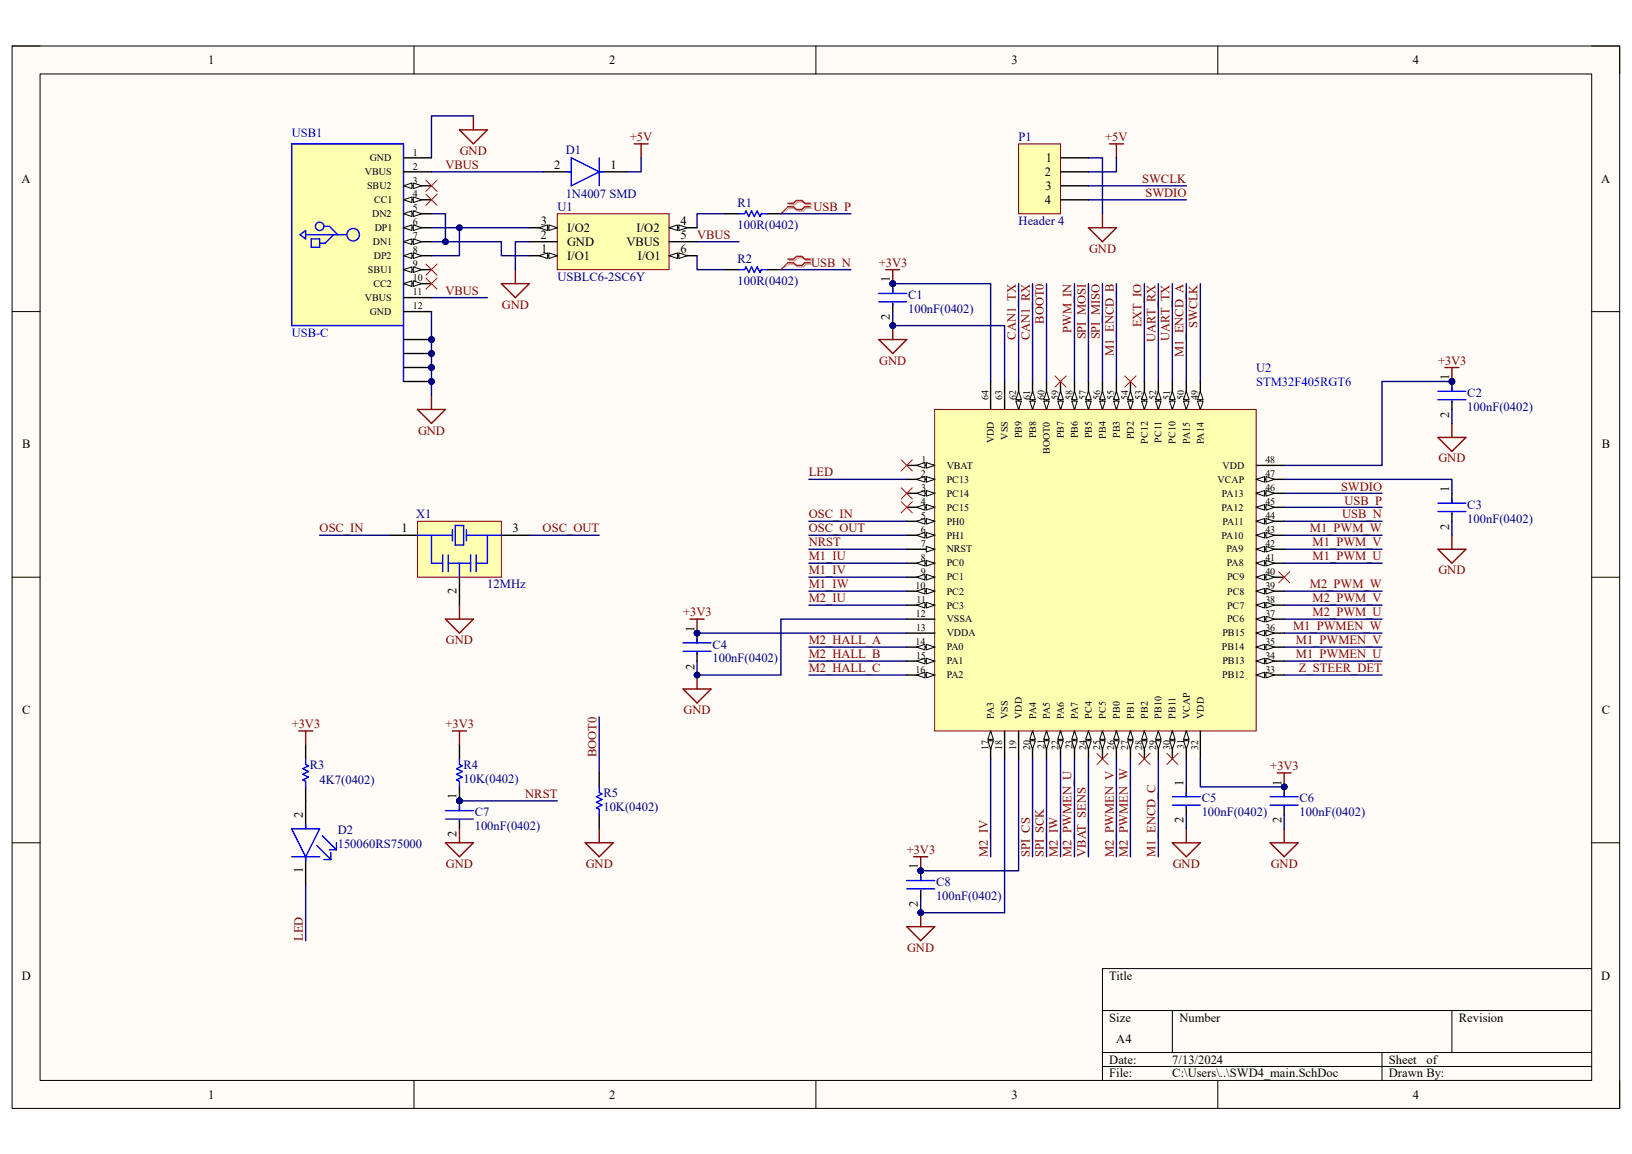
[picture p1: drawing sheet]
<svg xmlns="http://www.w3.org/2000/svg" width="297mm" height="210mm" viewBox="0 0 297 210" stroke-linecap="round" stroke-linejoin="round" font-family="sans-serif">
<defs><g id="words">
<g font-size="2.3">
<text x="37.9" y="11.7">1</text>
<text x="110.9" y="11.7">2</text>
<text x="184.1" y="11.7">3</text>
<text x="257.1" y="11.7">4</text>
<text x="190.3" y="29.5">1</text>
<text x="3.9" y="33.3">A</text>
<text x="100.9" y="30.7">2</text>
<text x="111.1" y="30.7">1</text>
<text x="190.2" y="32">2</text>
<text x="190.2" y="34.6">3</text>
<text x="291.4" y="33.3">A</text>
<text x="98.4" y="40.9">3</text>
<text x="123.8" y="40.9">4</text>
<text x="190.2" y="37.1">4</text>
<text x="98.3" y="43.5">2</text>
<text x="98.5" y="46">1</text>
<text x="103.2" y="47.3">I/O1</text>
<text x="103.2" y="42.2">I/O2</text>
<text x="103.2" y="44.7">GND</text>
<text x="114" y="44.7">VBUS</text>
<text x="115.9" y="42.2">I/O2</text>
<text x="116.1" y="47.3">I/O1</text>
<text x="123.8" y="46">6</text>
<text x="123.8" y="43.5">5</text>
<text x="162" y="51.4" transform="rotate(-90 162 51.4)">1</text>
<text x="162" y="58.3" transform="rotate(-90 162 58.3)">2</text>
<text x="263.7" y="69.2" transform="rotate(-90 263.7 69.2)">1</text>
<text x="263.7" y="76.1" transform="rotate(-90 263.7 76.1)">2</text>
<text x="4" y="81.6">B</text>
<text x="291.5" y="81.6">B</text>
<text x="263.7" y="89.5" transform="rotate(-90 263.7 89.5)">1</text>
<text x="73.1" y="96.9">1</text>
<text x="93.3" y="96.9">3</text>
<text x="263.7" y="96.4" transform="rotate(-90 263.7 96.4)">2</text>
<text x="83.1" y="108.1" transform="rotate(-90 83.1 108.1)">2</text>
<text x="126.4" y="115" transform="rotate(-90 126.4 115)">1</text>
<text x="126.4" y="121.9" transform="rotate(-90 126.4 121.9)">2</text>
<text x="4" y="130">C</text>
<text x="291.5" y="130">C</text>
<text x="215.4" y="143" transform="rotate(-90 215.4 143)">1</text>
<text x="233.2" y="143" transform="rotate(-90 233.2 143)">1</text>
<text x="55.1" y="148.8" transform="rotate(-90 55.1 148.8)">2</text>
<text x="83.1" y="145.5" transform="rotate(-90 83.1 145.5)">1</text>
<text x="215.4" y="149.9" transform="rotate(-90 215.4 149.9)">2</text>
<text x="233.2" y="149.9" transform="rotate(-90 233.2 149.9)">2</text>
<text x="83.1" y="152.4" transform="rotate(-90 83.1 152.4)">2</text>
<text x="55.1" y="158.8" transform="rotate(-90 55.1 158.8)">1</text>
<text x="167" y="158.2" transform="rotate(-90 167 158.2)">1</text>
<text x="167" y="165.1" transform="rotate(-90 167 165.1)">2</text>
<text x="4" y="178.3">D</text>
<text x="201.9" y="178.3">Title</text>
<text x="291.4" y="178.3">D</text>
<text x="201.9" y="185.9">Size</text>
<text x="214.6" y="185.9">Number</text>
<text x="265.5" y="185.9">Revision</text>
<text x="203.2" y="189.7">A4</text>
<text x="201.9" y="193.5">Date:</text>
<text x="201.9" y="196.1">File:</text>
<text x="213.3" y="193.5">7/13/2024</text>
<text x="213.4" y="196.1">C:\Users\..\SWD4_main.SchDoc</text>
<text x="252.8" y="196.1">Drawn By:</text>
<text x="252.8" y="193.5">Sheet</text>
<text x="259.6" y="193.5">of</text>
<text x="37.9" y="199.9">1</text>
<text x="110.9" y="199.9">2</text>
<text x="184.1" y="199.9">3</text>
<text x="257.1" y="199.9">4</text>
</g>
<g font-size="2.3" fill="#00f">
<text x="53.1" y="24.9">USB1</text>
<text x="53.1" y="61.3">USB-C</text>
<text x="228.6" y="67.6">U2</text>
<text x="228.6" y="70.2">STM32F405RGT6</text>
</g>
<g font-size="2.3" fill="#800000">
<text x="83.7" y="28.2">GND</text>
<text x="114.6" y="25.7">+5V</text>
<text x="201.1" y="25.7">+5V</text>
<text x="81.1" y="30.7">VBUS</text>
<text x="207.9" y="33.3">SWCLK</text>
<text x="208.4" y="35.9">SWDIO</text>
<text x="148" y="38.4">USB_P</text>
<text x="126.9" y="43.5">VBUS</text>
<text x="198.2" y="46">GND</text>
<text x="81.1" y="53.6">VBUS</text>
<text x="147.6" y="48.6">USB_N</text>
<text x="159.9" y="48.6">+3V3</text>
<text x="91.4" y="56.2">GND</text>
<text x="189.9" y="58.9" transform="rotate(-90 189.9 58.9)">BOOT0</text>
<text x="207.8" y="59.6" transform="rotate(-90 207.8 59.6)">EXT_IO</text>
<text x="217.9" y="59.7" transform="rotate(-90 217.9 59.7)">SWCLK</text>
<text x="184.9" y="61.8" transform="rotate(-90 184.9 61.8)">CAN1_TX</text>
<text x="187.4" y="61.9" transform="rotate(-90 187.4 61.9)">CAN1_RX</text>
<text x="195" y="60.7" transform="rotate(-90 195 60.7)">PWM_IN</text>
<text x="197.6" y="61.8" transform="rotate(-90 197.6 61.8)">SPI_MOSI</text>
<text x="200.2" y="61.7" transform="rotate(-90 200.2 61.7)">SPI_MISO</text>
<text x="202.7" y="64.8" transform="rotate(-90 202.7 64.8)">M1_ENCD_B</text>
<text x="210.3" y="62.2" transform="rotate(-90 210.3 62.2)">UART_RX</text>
<text x="212.9" y="62.1" transform="rotate(-90 212.9 62.1)">UART_TX</text>
<text x="215.4" y="65" transform="rotate(-90 215.4 65)">M1_ENCD_A</text>
<text x="160" y="66.4">GND</text>
<text x="261.7" y="66.4">+3V3</text>
<text x="76.1" y="79.1">GND</text>
<text x="147.2" y="86.7">LED</text>
<text x="244.1" y="89.3">SWDIO</text>
<text x="261.8" y="84.2">GND</text>
<text x="147.2" y="94.4">OSC_IN</text>
<text x="244.3" y="94.4">USB_N</text>
<text x="244.7" y="91.8">USB_P</text>
<text x="58.2" y="96.9">OSC_IN</text>
<text x="98.8" y="96.9">OSC_OUT</text>
<text x="147.2" y="96.9">OSC_OUT</text>
<text x="147.2" y="99.4">NRST</text>
<text x="147.2" y="102">M1_IU</text>
<text x="238.4" y="96.9">M1_PWM_W</text>
<text x="238.9" y="102">M1_PWM_U</text>
<text x="238.9" y="99.4">M1_PWM_V</text>
<text x="147.2" y="104.5">M1_IV</text>
<text x="147.2" y="107.1">M1_IW</text>
<text x="238.4" y="107.1">M2_PWM_W</text>
<text x="261.8" y="104.5">GND</text>
<text x="124.3" y="112.1">+3V3</text>
<text x="147.2" y="109.6">M2_IU</text>
<text x="238.9" y="112.1">M2_PWM_U</text>
<text x="238.9" y="109.6">M2_PWM_V</text>
<text x="81.2" y="117.3">GND</text>
<text x="147.2" y="117.3">M2_HALL_A</text>
<text x="147.2" y="119.8">M2_HALL_B</text>
<text x="235.3" y="114.7">M1_PWMEN_W</text>
<text x="235.8" y="119.8">M1_PWMEN_U</text>
<text x="235.8" y="117.3">M1_PWMEN_V</text>
<text x="147.2" y="122.3">M2_HALL_C</text>
<text x="236.4" y="122.3">Z_STEER_DET</text>
<text x="124.4" y="130">GND</text>
<text x="53.1" y="132.5">+3V3</text>
<text x="81.1" y="132.5">+3V3</text>
<text x="108.5" y="137.8" transform="rotate(-90 108.5 137.8)">BOOT0</text>
<text x="231.2" y="140.1">+3V3</text>
<text x="95.6" y="145.2">NRST</text>
<text x="165" y="155.4">+3V3</text>
<text x="179.8" y="155.9" transform="rotate(-90 179.8 155.9)">M2_IV</text>
<text x="187.4" y="155.9" transform="rotate(-90 187.4 155.9)">SPI_CS</text>
<text x="189.9" y="155.9" transform="rotate(-90 189.9 155.9)">SPI_SCK</text>
<text x="192.5" y="155.9" transform="rotate(-90 192.5 155.9)">M2_IW</text>
<text x="195" y="155.9" transform="rotate(-90 195 155.9)">M2_PWMEN_U</text>
<text x="197.6" y="155.9" transform="rotate(-90 197.6 155.9)">VBAT_SENS</text>
<text x="202.7" y="155.9" transform="rotate(-90 202.7 155.9)">M2_PWMEN_V</text>
<text x="205.2" y="155.9" transform="rotate(-90 205.2 155.9)">M2_PWMEN_W</text>
<text x="210.3" y="155.9" transform="rotate(-90 210.3 155.9)">M1_ENCD_C</text>
<text x="81.2" y="157.9">GND</text>
<text x="106.6" y="157.9">GND</text>
<text x="213.4" y="157.9">GND</text>
<text x="231.3" y="157.9">GND</text>
<text x="55.1" y="171.2" transform="rotate(-90 55.1 171.2)">LED</text>
<text x="165.1" y="173.2">GND</text>
</g>
<g font-size="2.3" fill="#000080">
<text x="103" y="27.9">D1</text>
<text x="185.4" y="25.7">P1</text>
<text x="101.4" y="38.4">U1</text>
<text x="103" y="36.1">1N4007 SMD</text>
<text x="134.2" y="37.6">R1</text>
<text x="134.2" y="41.7">100R(0402)</text>
<text x="185.4" y="40.9">Header 4</text>
<text x="134.2" y="47.8">R2</text>
<text x="101.4" y="51.1">USBLC6-2SC6Y</text>
<text x="134.2" y="51.9">100R(0402)</text>
<text x="165.3" y="54.4">C1</text>
<text x="165.3" y="56.9">100nF(0402)</text>
<text x="267" y="72.2">C2</text>
<text x="267" y="74.8">100nF(0402)</text>
<text x="75.7" y="94.4">X1</text>
<text x="267" y="92.6">C3</text>
<text x="267" y="95.1">100nF(0402)</text>
<text x="88.7" y="107.1">12MHz</text>
<text x="129.7" y="118">C4</text>
<text x="129.7" y="120.6">100nF(0402)</text>
<text x="56.4" y="139.9">R3</text>
<text x="58.2" y="142.7">4K7(0402)</text>
<text x="84.4" y="139.9">R4</text>
<text x="84.4" y="142.5">10K(0402)</text>
<text x="86.4" y="148.5">C7</text>
<text x="109.8" y="145">R5</text>
<text x="109.8" y="147.5">10K(0402)</text>
<text x="218.7" y="146">C5</text>
<text x="218.7" y="148.5">100nF(0402)</text>
<text x="236.5" y="146">C6</text>
<text x="236.5" y="148.5">100nF(0402)</text>
<text x="61.5" y="151.8">D2</text>
<text x="61.5" y="154.4">150060RS75000</text>
<text x="86.4" y="151.1">100nF(0402)</text>
<text x="170.3" y="161.2">C8</text>
<text x="170.3" y="163.8">100nF(0402)</text>
</g>
<g font-size="1.8">
<text x="67.3" y="29.3">GND</text>
<text x="75.1" y="28.3">1</text>
<text x="66.4" y="31.9">VBUS</text>
<text x="66.8" y="34.4">SBU2</text>
<text x="75.1" y="35.9">4</text>
<text x="75.1" y="30.9">2</text>
<text x="75.1" y="33.4">3</text>
<text x="67.7" y="39.5">DN2</text>
<text x="68.1" y="37">CC1</text>
<text x="75.1" y="38.5">5</text>
<text x="75.1" y="41">6</text>
<text x="67.9" y="44.6">DN1</text>
<text x="68" y="47.1">DP2</text>
<text x="68.2" y="42">DP1</text>
<text x="75.1" y="43.6">7</text>
<text x="75.1" y="46.1">8</text>
<text x="67" y="49.7">SBU1</text>
<text x="67.9" y="52.2">CC2</text>
<text x="75.1" y="51.2">10</text>
<text x="75.1" y="48.6">9</text>
<text x="75.1" y="53.8">11</text>
<text x="66.4" y="54.8">VBUS</text>
<text x="67.3" y="57.3">GND</text>
<text x="75.1" y="56.3">12</text>
<text x="179.9" y="72.8" transform="rotate(-90 179.9 72.8)">64</text>
<text x="182.4" y="72.8" transform="rotate(-90 182.4 72.8)">63</text>
<text x="185" y="72.8" transform="rotate(-90 185 72.8)">62</text>
<text x="187.5" y="72.8" transform="rotate(-90 187.5 72.8)">61</text>
<text x="190.1" y="72.8" transform="rotate(-90 190.1 72.8)">60</text>
<text x="192.6" y="72.8" transform="rotate(-90 192.6 72.8)">59</text>
<text x="195.2" y="72.8" transform="rotate(-90 195.2 72.8)">58</text>
<text x="197.7" y="72.8" transform="rotate(-90 197.7 72.8)">57</text>
<text x="200.2" y="72.8" transform="rotate(-90 200.2 72.8)">56</text>
<text x="202.8" y="72.8" transform="rotate(-90 202.8 72.8)">55</text>
<text x="205.3" y="72.8" transform="rotate(-90 205.3 72.8)">54</text>
<text x="207.9" y="72.8" transform="rotate(-90 207.9 72.8)">53</text>
<text x="210.4" y="72.8" transform="rotate(-90 210.4 72.8)">52</text>
<text x="212.9" y="72.8" transform="rotate(-90 212.9 72.8)">51</text>
<text x="215.5" y="72.8" transform="rotate(-90 215.5 72.8)">50</text>
<text x="218.1" y="72.8" transform="rotate(-90 218.1 72.8)">49</text>
<text x="180.9" y="80.6" transform="rotate(-90 180.9 80.6)">VDD</text>
<text x="183.4" y="80" transform="rotate(-90 183.4 80)">VSS</text>
<text x="186" y="79.8" transform="rotate(-90 186 79.8)">PB9</text>
<text x="188.6" y="79.8" transform="rotate(-90 188.6 79.8)">PB8</text>
<text x="191.1" y="82.6" transform="rotate(-90 191.1 82.6)">BOOT0</text>
<text x="193.6" y="79.8" transform="rotate(-90 193.6 79.8)">PB7</text>
<text x="196.2" y="79.8" transform="rotate(-90 196.2 79.8)">PB6</text>
<text x="198.7" y="79.8" transform="rotate(-90 198.7 79.8)">PB5</text>
<text x="201.3" y="79.8" transform="rotate(-90 201.3 79.8)">PB4</text>
<text x="203.8" y="79.7" transform="rotate(-90 203.8 79.7)">PB3</text>
<text x="206.3" y="79.9" transform="rotate(-90 206.3 79.9)">PD2</text>
<text x="208.9" y="80.7" transform="rotate(-90 208.9 80.7)">PC12</text>
<text x="211.4" y="80.6" transform="rotate(-90 211.4 80.6)">PC11</text>
<text x="214" y="80.7" transform="rotate(-90 214 80.7)">PC10</text>
<text x="216.5" y="80.8" transform="rotate(-90 216.5 80.8)">PA15</text>
<text x="219.1" y="80.9" transform="rotate(-90 219.1 80.9)">PA14</text>
<text x="167.6" y="86.8">2</text>
<text x="167.6" y="89.4">3</text>
<text x="167.7" y="84.3">1</text>
<text x="172.3" y="85.3">VBAT</text>
<text x="172.3" y="87.8">PC13</text>
<text x="221.6" y="87.8">VCAP</text>
<text x="222.5" y="85.3">VDD</text>
<text x="230.3" y="84.3">48</text>
<text x="230.3" y="86.8">47</text>
<text x="230.3" y="89.4">46</text>
<text x="167.6" y="91.9">4</text>
<text x="167.6" y="94.4">5</text>
<text x="172.3" y="90.4">PC14</text>
<text x="172.3" y="92.9">PC15</text>
<text x="172.3" y="95.5">PH0</text>
<text x="222.3" y="92.9">PA12</text>
<text x="222.4" y="90.4">PA13</text>
<text x="222.5" y="95.5">PA11</text>
<text x="230.3" y="91.9">45</text>
<text x="230.3" y="94.4">44</text>
<text x="167.6" y="97">6</text>
<text x="167.6" y="99.5">7</text>
<text x="172.3" y="98">PH1</text>
<text x="172.3" y="100.5">NRST</text>
<text x="222.3" y="98">PA10</text>
<text x="223.2" y="100.5">PA9</text>
<text x="230.3" y="97">43</text>
<text x="230.3" y="99.5">42</text>
<text x="166.6" y="107.2">10</text>
<text x="167.6" y="104.6">9</text>
<text x="167.6" y="102.1">8</text>
<text x="172.3" y="103.1">PC0</text>
<text x="172.3" y="105.6">PC1</text>
<text x="223.3" y="103.1">PA8</text>
<text x="223.3" y="105.6">PC9</text>
<text x="230.3" y="102.1">41</text>
<text x="230.3" y="104.6">40</text>
<text x="230.3" y="107.2">39</text>
<text x="166.7" y="112.3">12</text>
<text x="166.8" y="109.7">11</text>
<text x="172.3" y="108.2">PC2</text>
<text x="172.3" y="110.7">PC3</text>
<text x="172.3" y="113.3">VSSA</text>
<text x="223.3" y="110.7">PC7</text>
<text x="223.3" y="113.3">PC6</text>
<text x="223.4" y="108.2">PC8</text>
<text x="230.3" y="109.7">38</text>
<text x="230.3" y="112.3">37</text>
<text x="166.6" y="117.3">14</text>
<text x="166.7" y="114.8">13</text>
<text x="166.7" y="119.9">15</text>
<text x="172.3" y="115.8">VDDA</text>
<text x="172.3" y="118.4">PA0</text>
<text x="222.4" y="118.4">PB14</text>
<text x="222.5" y="115.8">PB15</text>
<text x="230.3" y="114.8">36</text>
<text x="230.3" y="117.3">35</text>
<text x="230.3" y="119.9">34</text>
<text x="166.6" y="122.4">16</text>
<text x="172.3" y="120.9">PA1</text>
<text x="172.3" y="123.4">PA2</text>
<text x="222.4" y="123.4">PB12</text>
<text x="222.5" y="120.9">PB13</text>
<text x="230.3" y="122.4">33</text>
<text x="180.9" y="130.8" transform="rotate(-90 180.9 130.8)">PA3</text>
<text x="183.4" y="130.8" transform="rotate(-90 183.4 130.8)">VSS</text>
<text x="186" y="130.8" transform="rotate(-90 186 130.8)">VDD</text>
<text x="188.6" y="130.8" transform="rotate(-90 188.6 130.8)">PA4</text>
<text x="191.1" y="130.8" transform="rotate(-90 191.1 130.8)">PA5</text>
<text x="193.6" y="130.8" transform="rotate(-90 193.6 130.8)">PA6</text>
<text x="196.2" y="130.8" transform="rotate(-90 196.2 130.8)">PA7</text>
<text x="198.7" y="130.8" transform="rotate(-90 198.7 130.8)">PC4</text>
<text x="201.3" y="130.8" transform="rotate(-90 201.3 130.8)">PC5</text>
<text x="203.8" y="130.8" transform="rotate(-90 203.8 130.8)">PB0</text>
<text x="206.3" y="130.8" transform="rotate(-90 206.3 130.8)">PB1</text>
<text x="208.9" y="130.8" transform="rotate(-90 208.9 130.8)">PB2</text>
<text x="211.4" y="130.8" transform="rotate(-90 211.4 130.8)">PB10</text>
<text x="214" y="130.8" transform="rotate(-90 214 130.8)">PB11</text>
<text x="216.5" y="130.8" transform="rotate(-90 216.5 130.8)">VCAP</text>
<text x="219.1" y="130.8" transform="rotate(-90 219.1 130.8)">VDD</text>
<text x="179.9" y="136.5" transform="rotate(-90 179.9 136.5)">17</text>
<text x="182.4" y="136.4" transform="rotate(-90 182.4 136.4)">18</text>
<text x="185" y="136.5" transform="rotate(-90 185 136.5)">19</text>
<text x="187.5" y="136.5" transform="rotate(-90 187.5 136.5)">20</text>
<text x="190.1" y="136.4" transform="rotate(-90 190.1 136.4)">21</text>
<text x="192.6" y="136.5" transform="rotate(-90 192.6 136.5)">22</text>
<text x="195.2" y="136.4" transform="rotate(-90 195.2 136.4)">23</text>
<text x="197.7" y="136.5" transform="rotate(-90 197.7 136.5)">24</text>
<text x="200.2" y="136.4" transform="rotate(-90 200.2 136.4)">25</text>
<text x="202.8" y="136.5" transform="rotate(-90 202.8 136.5)">26</text>
<text x="205.3" y="136.5" transform="rotate(-90 205.3 136.5)">27</text>
<text x="207.9" y="136.4" transform="rotate(-90 207.9 136.4)">28</text>
<text x="210.4" y="136.5" transform="rotate(-90 210.4 136.5)">29</text>
<text x="212.9" y="136.5" transform="rotate(-90 212.9 136.5)">30</text>
<text x="215.5" y="136.4" transform="rotate(-90 215.5 136.4)">31</text>
<text x="218.1" y="136.5" transform="rotate(-90 218.1 136.5)">32</text>
</g>
</g></defs>
<path d="M2.2 8.4h292.6v193.3h-292.6z" fill-rule="evenodd" fill="#fffcf8"/>
<path d="M2.2 8.4h292.6v193.3h-292.6z" fill="none" stroke="#000" stroke-width=".18"/>
<path d="M7.3 13.5h282.4v183.1h-282.4z" fill-rule="evenodd" fill="#fffcf8"/>
<g fill="none" stroke="#000" stroke-width=".18">
<path d="M2.2 8.4h5.1M7.3 13.5h282.4v183.1h-282.4zM75.3 8.4v5.1M148.5 8.4v5.1M221.6 8.4v5.1M289.7 8.4h5.1v5.1M2.2 56.7h5.1M289.7 56.7h5.1M2.2 105h5.1M289.7 105.1h5.1M2.2 153.4h5.1M289.7 153.4h5.1"/>
<path d="M289.7 176.3h-89.1v20.3M75.3 196.6v5.1M148.5 196.6v5.1M200.6 183.9h89.1M200.6 191.5h89.1M200.6 194.1h89.1M213.4 183.9v7.6M221.6 196.6v5.1M251.5 191.5v5.1M264.2 183.9v7.6M294.8 196.6v5.1"/>
</g>
<path d="M170.1 74.5h58.5v58.5h-58.5z" fill-rule="evenodd" fill="#ffffb0"/>
<path d="M170.1 74.5h58.5v58.5h-58.5z" fill="none" stroke="#800000" stroke-width=".18"/>
<path d="M165 84.7h5.1" fill="none" stroke="#000" stroke-width=".25"/>
<path d="M168.6 84.2l1.5 .5-1.5 .5z" fill="#f8fcff"/>
<path d="M168.6 84.2l1.5 .5-1.5 .5z" fill="none" stroke="#000" stroke-width=".18"/>
<path d="M166.8 84.7l1.5-.5v1z" fill="#f8fcff"/>
<path d="M166.8 84.7l1.5-.5v1z" fill="none" stroke="#000" stroke-width=".18"/>
<path d="M165 87.2h5.1" fill="none" stroke="#000" stroke-width=".25"/>
<path d="M168.6 86.7l1.5 .5-1.5 .5z" fill="#f8fcff"/>
<path d="M168.6 86.7l1.5 .5-1.5 .5z" fill="none" stroke="#000" stroke-width=".18"/>
<path d="M166.8 87.2l1.5-.5v1z" fill="#f8fcff"/>
<path d="M166.8 87.2l1.5-.5v1z" fill="none" stroke="#000" stroke-width=".18"/>
<path d="M165 89.8h5.1" fill="none" stroke="#000" stroke-width=".25"/>
<path d="M168.6 89.3l1.5 .5-1.5 .5z" fill="#f8fcff"/>
<path d="M168.6 89.3l1.5 .5-1.5 .5z" fill="none" stroke="#000" stroke-width=".18"/>
<path d="M166.8 89.8l1.5-.5v1z" fill="#f8fcff"/>
<path d="M166.8 89.8l1.5-.5v1z" fill="none" stroke="#000" stroke-width=".18"/>
<path d="M165 92.3h5.1" fill="none" stroke="#000" stroke-width=".25"/>
<path d="M168.6 91.8l1.5 .5-1.5 .5z" fill="#f8fcff"/>
<path d="M168.6 91.8l1.5 .5-1.5 .5z" fill="none" stroke="#000" stroke-width=".18"/>
<path d="M166.8 92.3l1.5-.5v1z" fill="#f8fcff"/>
<path d="M166.8 92.3l1.5-.5v1z" fill="none" stroke="#000" stroke-width=".18"/>
<path d="M165 94.9h5.1" fill="none" stroke="#000" stroke-width=".25"/>
<path d="M168.6 94.4l1.5 .5-1.5 .5z" fill="#f8fcff"/>
<path d="M168.6 94.4l1.5 .5-1.5 .5z" fill="none" stroke="#000" stroke-width=".18"/>
<path d="M166.8 94.9l1.5-.5v1z" fill="#f8fcff"/>
<path d="M166.8 94.9l1.5-.5v1z" fill="none" stroke="#000" stroke-width=".18"/>
<path d="M165 97.4h5.1" fill="none" stroke="#000" stroke-width=".25"/>
<path d="M168.6 96.9l1.5 .5-1.5 .5z" fill="#f8fcff"/>
<path d="M168.6 96.9l1.5 .5-1.5 .5z" fill="none" stroke="#000" stroke-width=".18"/>
<path d="M166.8 97.4l1.5-.5v1z" fill="#f8fcff"/>
<path d="M166.8 97.4l1.5-.5v1z" fill="none" stroke="#000" stroke-width=".18"/>
<path d="M165 100h5.1" fill="none" stroke="#000" stroke-width=".25"/>
<path d="M168.6 99.4l1.5 .6-1.5 .5z" fill="#f8fcff"/>
<path d="M168.6 99.4l1.5 .6-1.5 .5z" fill="none" stroke="#000" stroke-width=".18"/>
<path d="M165 102.5h5.1" fill="none" stroke="#000" stroke-width=".25"/>
<path d="M168.6 102l1.5 .5-1.5 .5z" fill="#f8fcff"/>
<path d="M168.6 102l1.5 .5-1.5 .5z" fill="none" stroke="#000" stroke-width=".18"/>
<path d="M166.8 102.5l1.5-.5v1z" fill="#f8fcff"/>
<path d="M166.8 102.5l1.5-.5v1z" fill="none" stroke="#000" stroke-width=".18"/>
<path d="M165 105h5.1" fill="none" stroke="#000" stroke-width=".25"/>
<path d="M168.6 104.5l1.5 .5-1.5 .6z" fill="#f8fcff"/>
<path d="M168.6 104.5l1.5 .5-1.5 .6z" fill="none" stroke="#000" stroke-width=".18"/>
<path d="M166.8 105l1.5-.5v1.1z" fill="#f8fcff"/>
<path d="M166.8 105l1.5-.5v1.1z" fill="none" stroke="#000" stroke-width=".18"/>
<path d="M165 107.6h5.1" fill="none" stroke="#000" stroke-width=".25"/>
<path d="M168.6 107.1l1.5 .5-1.5 .5z" fill="#f8fcff"/>
<path d="M168.6 107.1l1.5 .5-1.5 .5z" fill="none" stroke="#000" stroke-width=".18"/>
<path d="M166.8 107.6l1.5-.5v1z" fill="#f8fcff"/>
<path d="M166.8 107.6l1.5-.5v1z" fill="none" stroke="#000" stroke-width=".18"/>
<path d="M165 110.1h5.1" fill="none" stroke="#000" stroke-width=".25"/>
<path d="M168.6 109.6l1.5 .5-1.5 .5z" fill="#f8fcff"/>
<path d="M168.6 109.6l1.5 .5-1.5 .5z" fill="none" stroke="#000" stroke-width=".18"/>
<path d="M166.8 110.1l1.5-.5v1z" fill="#f8fcff"/>
<path d="M166.8 110.1l1.5-.5v1z" fill="none" stroke="#000" stroke-width=".18"/>
<path d="M165 112.7h5.1M165 115.2h5.1M165 117.8h5.1" fill="none" stroke="#000" stroke-width=".25"/>
<path d="M168.6 117.3l1.5 .5-1.5 .5z" fill="#f8fcff"/>
<path d="M168.6 117.3l1.5 .5-1.5 .5z" fill="none" stroke="#000" stroke-width=".18"/>
<path d="M166.8 117.8l1.5-.5v1z" fill="#f8fcff"/>
<path d="M166.8 117.8l1.5-.5v1z" fill="none" stroke="#000" stroke-width=".18"/>
<path d="M165 120.3h5.1" fill="none" stroke="#000" stroke-width=".25"/>
<path d="M168.6 119.8l1.5 .5-1.5 .5z" fill="#f8fcff"/>
<path d="M168.6 119.8l1.5 .5-1.5 .5z" fill="none" stroke="#000" stroke-width=".18"/>
<path d="M166.8 120.3l1.5-.5v1z" fill="#f8fcff"/>
<path d="M166.8 120.3l1.5-.5v1z" fill="none" stroke="#000" stroke-width=".18"/>
<path d="M165 122.9h5.1" fill="none" stroke="#000" stroke-width=".25"/>
<path d="M168.6 122.3l1.5 .6-1.5 .5z" fill="#f8fcff"/>
<path d="M168.6 122.3l1.5 .6-1.5 .5z" fill="none" stroke="#000" stroke-width=".18"/>
<path d="M166.8 122.9l1.5-.6v1.1z" fill="#f8fcff"/>
<path d="M166.8 122.9l1.5-.6v1.1z" fill="none" stroke="#000" stroke-width=".18"/>
<path d="M180.3 133v5.1" fill="none" stroke="#000" stroke-width=".25"/>
<path d="M180.3 133l.5 1.6h-1z" fill="#f8fcff"/>
<path d="M180.3 133l.5 1.6h-1z" fill="none" stroke="#000" stroke-width=".18"/>
<path d="M179.8 134.8h1l-.5 1.5z" fill="#f8fcff"/>
<path d="M179.8 134.8h1l-.5 1.5z" fill="none" stroke="#000" stroke-width=".18"/>
<path d="M182.8 133v5.1M185.4 133v5.1M187.9 133v5.1" fill="none" stroke="#000" stroke-width=".25"/>
<path d="M187.9 133l.5 1.6h-1z" fill="#f8fcff"/>
<path d="M187.9 133l.5 1.6h-1z" fill="none" stroke="#000" stroke-width=".18"/>
<path d="M187.4 134.8h1l-.5 1.5z" fill="#f8fcff"/>
<path d="M187.4 134.8h1l-.5 1.5z" fill="none" stroke="#000" stroke-width=".18"/>
<path d="M190.5 133v5.1" fill="none" stroke="#000" stroke-width=".25"/>
<path d="M190.5 133l.5 1.6h-1.1z" fill="#f8fcff"/>
<path d="M190.5 133l.5 1.6h-1.1z" fill="none" stroke="#000" stroke-width=".18"/>
<path d="M189.9 134.8h1.1l-.5 1.5z" fill="#f8fcff"/>
<path d="M189.9 134.8h1.1l-.5 1.5z" fill="none" stroke="#000" stroke-width=".18"/>
<path d="M193 133v5.1" fill="none" stroke="#000" stroke-width=".25"/>
<path d="M193 133l.5 1.6h-1z" fill="#f8fcff"/>
<path d="M193 133l.5 1.6h-1z" fill="none" stroke="#000" stroke-width=".18"/>
<path d="M192.5 134.8h1l-.5 1.5z" fill="#f8fcff"/>
<path d="M192.5 134.8h1l-.5 1.5z" fill="none" stroke="#000" stroke-width=".18"/>
<path d="M195.5 133v5.1" fill="none" stroke="#000" stroke-width=".25"/>
<path d="M195.5 133l.6 1.6h-1.1z" fill="#f8fcff"/>
<path d="M195.5 133l.6 1.6h-1.1z" fill="none" stroke="#000" stroke-width=".18"/>
<path d="M195 134.8h1.1l-.6 1.5z" fill="#f8fcff"/>
<path d="M195 134.8h1.1l-.6 1.5z" fill="none" stroke="#000" stroke-width=".18"/>
<path d="M198.1 133v5.1" fill="none" stroke="#000" stroke-width=".25"/>
<path d="M198.1 133l.5 1.6h-1z" fill="#f8fcff"/>
<path d="M198.1 133l.5 1.6h-1z" fill="none" stroke="#000" stroke-width=".18"/>
<path d="M197.6 134.8h1l-.5 1.5z" fill="#f8fcff"/>
<path d="M197.6 134.8h1l-.5 1.5z" fill="none" stroke="#000" stroke-width=".18"/>
<path d="M200.6 133v5.1" fill="none" stroke="#000" stroke-width=".25"/>
<path d="M200.6 133l.5 1.6h-1z" fill="#f8fcff"/>
<path d="M200.6 133l.5 1.6h-1z" fill="none" stroke="#000" stroke-width=".18"/>
<path d="M200.1 134.8h1l-.5 1.5z" fill="#f8fcff"/>
<path d="M200.1 134.8h1l-.5 1.5z" fill="none" stroke="#000" stroke-width=".18"/>
<path d="M203.2 133v5.1" fill="none" stroke="#000" stroke-width=".25"/>
<path d="M203.2 133l.5 1.6h-1z" fill="#f8fcff"/>
<path d="M203.2 133l.5 1.6h-1z" fill="none" stroke="#000" stroke-width=".18"/>
<path d="M202.7 134.8h1l-.5 1.5z" fill="#f8fcff"/>
<path d="M202.7 134.8h1l-.5 1.5z" fill="none" stroke="#000" stroke-width=".18"/>
<path d="M205.7 133v5.1" fill="none" stroke="#000" stroke-width=".25"/>
<path d="M205.7 133l.5 1.6h-1z" fill="#f8fcff"/>
<path d="M205.7 133l.5 1.6h-1z" fill="none" stroke="#000" stroke-width=".18"/>
<path d="M205.2 134.8h1l-.5 1.5z" fill="#f8fcff"/>
<path d="M205.2 134.8h1l-.5 1.5z" fill="none" stroke="#000" stroke-width=".18"/>
<path d="M208.3 133v5.1" fill="none" stroke="#000" stroke-width=".25"/>
<path d="M208.3 133l.5 1.6h-1z" fill="#f8fcff"/>
<path d="M208.3 133l.5 1.6h-1z" fill="none" stroke="#000" stroke-width=".18"/>
<path d="M207.8 134.8h1l-.5 1.5z" fill="#f8fcff"/>
<path d="M207.8 134.8h1l-.5 1.5z" fill="none" stroke="#000" stroke-width=".18"/>
<path d="M210.8 133v5.1" fill="none" stroke="#000" stroke-width=".25"/>
<path d="M210.8 133l.5 1.6h-1z" fill="#f8fcff"/>
<path d="M210.8 133l.5 1.6h-1z" fill="none" stroke="#000" stroke-width=".18"/>
<path d="M210.3 134.8h1l-.5 1.5z" fill="#f8fcff"/>
<path d="M210.3 134.8h1l-.5 1.5z" fill="none" stroke="#000" stroke-width=".18"/>
<path d="M213.4 133v5.1" fill="none" stroke="#000" stroke-width=".25"/>
<path d="M213.4 133l.5 1.6h-1z" fill="#f8fcff"/>
<path d="M213.4 133l.5 1.6h-1z" fill="none" stroke="#000" stroke-width=".18"/>
<path d="M212.9 134.8h1l-.5 1.5z" fill="#f8fcff"/>
<path d="M212.9 134.8h1l-.5 1.5z" fill="none" stroke="#000" stroke-width=".18"/>
<path d="M215.9 133v5.1" fill="none" stroke="#000" stroke-width=".25"/>
<path d="M215.9 133l.5 1.6h-1z" fill="#f8fcff"/>
<path d="M215.9 133l.5 1.6h-1z" fill="none" stroke="#000" stroke-width=".18"/>
<path d="M215.4 134.8h1l-.5 1.5z" fill="#f8fcff"/>
<path d="M215.4 134.8h1l-.5 1.5z" fill="none" stroke="#000" stroke-width=".18"/>
<path d="M228.6 84.7h5.1M228.6 87.2h5.1M218.5 133v5.1" fill="none" stroke="#000" stroke-width=".25"/>
<path d="M228.6 87.2l1.5-.5v1z" fill="#f8fcff"/>
<path d="M228.6 87.2l1.5-.5v1z" fill="none" stroke="#000" stroke-width=".18"/>
<path d="M230.4 86.7l1.5 .5-1.5 .5z" fill="#f8fcff"/>
<path d="M230.4 86.7l1.5 .5-1.5 .5z" fill="none" stroke="#000" stroke-width=".18"/>
<path d="M228.6 89.8h5.1" fill="none" stroke="#000" stroke-width=".25"/>
<path d="M228.6 89.8l1.5-.5v1z" fill="#f8fcff"/>
<path d="M228.6 89.8l1.5-.5v1z" fill="none" stroke="#000" stroke-width=".18"/>
<path d="M230.4 89.3l1.5 .5-1.5 .5z" fill="#f8fcff"/>
<path d="M230.4 89.3l1.5 .5-1.5 .5z" fill="none" stroke="#000" stroke-width=".18"/>
<path d="M228.6 92.3h5.1" fill="none" stroke="#000" stroke-width=".25"/>
<path d="M228.6 92.3l1.5-.5v1z" fill="#f8fcff"/>
<path d="M228.6 92.3l1.5-.5v1z" fill="none" stroke="#000" stroke-width=".18"/>
<path d="M230.4 91.8l1.5 .5-1.5 .5z" fill="#f8fcff"/>
<path d="M230.4 91.8l1.5 .5-1.5 .5z" fill="none" stroke="#000" stroke-width=".18"/>
<path d="M228.6 94.9h5.1" fill="none" stroke="#000" stroke-width=".25"/>
<path d="M228.6 94.9l1.5-.5v1z" fill="#f8fcff"/>
<path d="M228.6 94.9l1.5-.5v1z" fill="none" stroke="#000" stroke-width=".18"/>
<path d="M230.4 94.4l1.5 .5-1.5 .5z" fill="#f8fcff"/>
<path d="M230.4 94.4l1.5 .5-1.5 .5z" fill="none" stroke="#000" stroke-width=".18"/>
<path d="M228.6 97.4h5.1" fill="none" stroke="#000" stroke-width=".25"/>
<path d="M228.6 97.4l1.5-.5v1z" fill="#f8fcff"/>
<path d="M228.6 97.4l1.5-.5v1z" fill="none" stroke="#000" stroke-width=".18"/>
<path d="M230.4 96.9l1.5 .5-1.5 .5z" fill="#f8fcff"/>
<path d="M230.4 96.9l1.5 .5-1.5 .5z" fill="none" stroke="#000" stroke-width=".18"/>
<path d="M228.6 100h5.1" fill="none" stroke="#000" stroke-width=".25"/>
<path d="M228.6 100l1.5-.5v1z" fill="#f8fcff"/>
<path d="M228.6 100l1.5-.5v1z" fill="none" stroke="#000" stroke-width=".18"/>
<path d="M230.4 99.5l1.5 .5-1.5 .5z" fill="#f8fcff"/>
<path d="M230.4 99.5l1.5 .5-1.5 .5z" fill="none" stroke="#000" stroke-width=".18"/>
<path d="M228.6 102.5h5.1" fill="none" stroke="#000" stroke-width=".25"/>
<path d="M228.6 102.5l1.5-.5v1z" fill="#f8fcff"/>
<path d="M228.6 102.5l1.5-.5v1z" fill="none" stroke="#000" stroke-width=".18"/>
<path d="M230.4 102l1.5 .5-1.5 .5z" fill="#f8fcff"/>
<path d="M230.4 102l1.5 .5-1.5 .5z" fill="none" stroke="#000" stroke-width=".18"/>
<path d="M228.6 105.1h5.1" fill="none" stroke="#000" stroke-width=".25"/>
<path d="M228.6 105.1l1.5-.6v1.1z" fill="#f8fcff"/>
<path d="M228.6 105.1l1.5-.6v1.1z" fill="none" stroke="#000" stroke-width=".18"/>
<path d="M230.4 104.5l1.5 .6-1.5 .5z" fill="#f8fcff"/>
<path d="M230.4 104.5l1.5 .6-1.5 .5z" fill="none" stroke="#000" stroke-width=".18"/>
<path d="M228.6 107.6h5.1" fill="none" stroke="#000" stroke-width=".25"/>
<path d="M228.6 107.6l1.5-.5v1z" fill="#f8fcff"/>
<path d="M228.6 107.6l1.5-.5v1z" fill="none" stroke="#000" stroke-width=".18"/>
<path d="M230.4 107.1l1.5 .5-1.5 .5z" fill="#f8fcff"/>
<path d="M230.4 107.1l1.5 .5-1.5 .5z" fill="none" stroke="#000" stroke-width=".18"/>
<path d="M228.6 110.1h5.1" fill="none" stroke="#000" stroke-width=".25"/>
<path d="M228.6 110.1l1.5-.5v1z" fill="#f8fcff"/>
<path d="M228.6 110.1l1.5-.5v1z" fill="none" stroke="#000" stroke-width=".18"/>
<path d="M230.4 109.6l1.5 .5-1.5 .5z" fill="#f8fcff"/>
<path d="M230.4 109.6l1.5 .5-1.5 .5z" fill="none" stroke="#000" stroke-width=".18"/>
<path d="M228.6 112.7h5.1" fill="none" stroke="#000" stroke-width=".25"/>
<path d="M228.6 112.7l1.5-.5v1z" fill="#f8fcff"/>
<path d="M228.6 112.7l1.5-.5v1z" fill="none" stroke="#000" stroke-width=".18"/>
<path d="M230.4 112.2l1.5 .5-1.5 .5z" fill="#f8fcff"/>
<path d="M230.4 112.2l1.5 .5-1.5 .5z" fill="none" stroke="#000" stroke-width=".18"/>
<path d="M228.6 115.2h5.1" fill="none" stroke="#000" stroke-width=".25"/>
<path d="M228.6 115.2l1.5-.5v1z" fill="#f8fcff"/>
<path d="M228.6 115.2l1.5-.5v1z" fill="none" stroke="#000" stroke-width=".18"/>
<path d="M230.4 114.7l1.5 .5-1.5 .5z" fill="#f8fcff"/>
<path d="M230.4 114.7l1.5 .5-1.5 .5z" fill="none" stroke="#000" stroke-width=".18"/>
<path d="M228.6 117.8h5.1" fill="none" stroke="#000" stroke-width=".25"/>
<path d="M228.6 117.8l1.5-.5v1z" fill="#f8fcff"/>
<path d="M228.6 117.8l1.5-.5v1z" fill="none" stroke="#000" stroke-width=".18"/>
<path d="M230.4 117.3l1.5 .5-1.5 .5z" fill="#f8fcff"/>
<path d="M230.4 117.3l1.5 .5-1.5 .5z" fill="none" stroke="#000" stroke-width=".18"/>
<path d="M228.6 120.3h5.1" fill="none" stroke="#000" stroke-width=".25"/>
<path d="M228.6 120.3l1.5-.5v1z" fill="#f8fcff"/>
<path d="M228.6 120.3l1.5-.5v1z" fill="none" stroke="#000" stroke-width=".18"/>
<path d="M230.4 119.8l1.5 .5-1.5 .5z" fill="#f8fcff"/>
<path d="M230.4 119.8l1.5 .5-1.5 .5z" fill="none" stroke="#000" stroke-width=".18"/>
<path d="M228.6 122.9h5.1" fill="none" stroke="#000" stroke-width=".25"/>
<path d="M228.6 122.9l1.5-.6v1.1z" fill="#f8fcff"/>
<path d="M228.6 122.9l1.5-.6v1.1z" fill="none" stroke="#000" stroke-width=".18"/>
<path d="M230.4 122.3l1.5 .6-1.5 .5z" fill="#f8fcff"/>
<path d="M230.4 122.3l1.5 .6-1.5 .5z" fill="none" stroke="#000" stroke-width=".18"/>
<path d="M180.3 69.4v5.1M182.8 69.4v5.1M185.4 69.4v5.1" fill="none" stroke="#000" stroke-width=".25"/>
<path d="M184.9 73h1l-.5 1.5z" fill="#f8fcff"/>
<path d="M184.9 73h1l-.5 1.5z" fill="none" stroke="#000" stroke-width=".18"/>
<path d="M185.4 71.2l.5 1.5h-1z" fill="#f8fcff"/>
<path d="M185.4 71.2l.5 1.5h-1z" fill="none" stroke="#000" stroke-width=".18"/>
<path d="M187.9 69.4v5.1" fill="none" stroke="#000" stroke-width=".25"/>
<path d="M187.4 73h1l-.5 1.5z" fill="#f8fcff"/>
<path d="M187.4 73h1l-.5 1.5z" fill="none" stroke="#000" stroke-width=".18"/>
<path d="M187.9 71.2l.5 1.5h-1z" fill="#f8fcff"/>
<path d="M187.9 71.2l.5 1.5h-1z" fill="none" stroke="#000" stroke-width=".18"/>
<path d="M190.5 69.4v5.1" fill="none" stroke="#000" stroke-width=".25"/>
<path d="M189.9 73h1.1l-.5 1.5z" fill="#f8fcff"/>
<path d="M189.9 73h1.1l-.5 1.5z" fill="none" stroke="#000" stroke-width=".18"/>
<path d="M190.5 71.2l.5 1.5h-1.1z" fill="#f8fcff"/>
<path d="M190.5 71.2l.5 1.5h-1.1z" fill="none" stroke="#000" stroke-width=".18"/>
<path d="M193 69.4v5.1" fill="none" stroke="#000" stroke-width=".25"/>
<path d="M192.5 73h1l-.5 1.5z" fill="#f8fcff"/>
<path d="M192.5 73h1l-.5 1.5z" fill="none" stroke="#000" stroke-width=".18"/>
<path d="M193 71.2l.5 1.5h-1z" fill="#f8fcff"/>
<path d="M193 71.2l.5 1.5h-1z" fill="none" stroke="#000" stroke-width=".18"/>
<path d="M195.5 69.4v5.1" fill="none" stroke="#000" stroke-width=".25"/>
<path d="M195 73h1.1l-.6 1.5z" fill="#f8fcff"/>
<path d="M195 73h1.1l-.6 1.5z" fill="none" stroke="#000" stroke-width=".18"/>
<path d="M195.5 71.2l.6 1.5h-1.1z" fill="#f8fcff"/>
<path d="M195.5 71.2l.6 1.5h-1.1z" fill="none" stroke="#000" stroke-width=".18"/>
<path d="M198.1 69.4v5.1" fill="none" stroke="#000" stroke-width=".25"/>
<path d="M197.6 73h1l-.5 1.5z" fill="#f8fcff"/>
<path d="M197.6 73h1l-.5 1.5z" fill="none" stroke="#000" stroke-width=".18"/>
<path d="M198.1 71.2l.5 1.5h-1z" fill="#f8fcff"/>
<path d="M198.1 71.2l.5 1.5h-1z" fill="none" stroke="#000" stroke-width=".18"/>
<path d="M200.6 69.4v5.1" fill="none" stroke="#000" stroke-width=".25"/>
<path d="M200.1 73h1l-.5 1.5z" fill="#f8fcff"/>
<path d="M200.1 73h1l-.5 1.5z" fill="none" stroke="#000" stroke-width=".18"/>
<path d="M200.6 71.2l.5 1.5h-1z" fill="#f8fcff"/>
<path d="M200.6 71.2l.5 1.5h-1z" fill="none" stroke="#000" stroke-width=".18"/>
<path d="M203.2 69.4v5.1" fill="none" stroke="#000" stroke-width=".25"/>
<path d="M202.7 73h1l-.5 1.5z" fill="#f8fcff"/>
<path d="M202.7 73h1l-.5 1.5z" fill="none" stroke="#000" stroke-width=".18"/>
<path d="M203.2 71.2l.5 1.5h-1z" fill="#f8fcff"/>
<path d="M203.2 71.2l.5 1.5h-1z" fill="none" stroke="#000" stroke-width=".18"/>
<path d="M205.7 69.4v5.1" fill="none" stroke="#000" stroke-width=".25"/>
<path d="M205.2 73h1l-.5 1.5z" fill="#f8fcff"/>
<path d="M205.2 73h1l-.5 1.5z" fill="none" stroke="#000" stroke-width=".18"/>
<path d="M205.7 71.2l.5 1.5h-1z" fill="#f8fcff"/>
<path d="M205.7 71.2l.5 1.5h-1z" fill="none" stroke="#000" stroke-width=".18"/>
<path d="M208.3 69.4v5.1" fill="none" stroke="#000" stroke-width=".25"/>
<path d="M207.8 73h1l-.5 1.5z" fill="#f8fcff"/>
<path d="M207.8 73h1l-.5 1.5z" fill="none" stroke="#000" stroke-width=".18"/>
<path d="M208.3 71.2l.5 1.5h-1z" fill="#f8fcff"/>
<path d="M208.3 71.2l.5 1.5h-1z" fill="none" stroke="#000" stroke-width=".18"/>
<path d="M210.8 69.4v5.1" fill="none" stroke="#000" stroke-width=".25"/>
<path d="M210.3 73h1l-.5 1.5z" fill="#f8fcff"/>
<path d="M210.3 73h1l-.5 1.5z" fill="none" stroke="#000" stroke-width=".18"/>
<path d="M210.8 71.2l.5 1.5h-1z" fill="#f8fcff"/>
<path d="M210.8 71.2l.5 1.5h-1z" fill="none" stroke="#000" stroke-width=".18"/>
<path d="M213.4 69.4v5.1" fill="none" stroke="#000" stroke-width=".25"/>
<path d="M212.9 73h1l-.5 1.5z" fill="#f8fcff"/>
<path d="M212.9 73h1l-.5 1.5z" fill="none" stroke="#000" stroke-width=".18"/>
<path d="M213.4 71.2l.5 1.5h-1z" fill="#f8fcff"/>
<path d="M213.4 71.2l.5 1.5h-1z" fill="none" stroke="#000" stroke-width=".18"/>
<path d="M215.9 69.4v5.1" fill="none" stroke="#000" stroke-width=".25"/>
<path d="M215.4 73h1l-.5 1.5z" fill="#f8fcff"/>
<path d="M215.4 73h1l-.5 1.5z" fill="none" stroke="#000" stroke-width=".18"/>
<path d="M215.9 71.2l.5 1.5h-1z" fill="#f8fcff"/>
<path d="M215.9 71.2l.5 1.5h-1z" fill="none" stroke="#000" stroke-width=".18"/>
<path d="M218.5 69.4v5.1" fill="none" stroke="#000" stroke-width=".25"/>
<path d="M217.9 73h1.1l-.5 1.5z" fill="#f8fcff"/>
<path d="M217.9 73h1.1l-.5 1.5z" fill="none" stroke="#000" stroke-width=".18"/>
<path d="M218.5 71.2l.5 1.5h-1.1z" fill="#f8fcff"/>
<path d="M218.5 71.2l.5 1.5h-1.1z" fill="none" stroke="#000" stroke-width=".18"/>
<g fill="none" stroke="#f00" stroke-width=".18">
<path d="M204.7 68.4l2 2.1M206.7 68.4l-2 2.1M164 83.7l2 2M164 88.8l2 2M164 91.3l2 2M166 83.7l-2 2M166 88.8l-2 2M166 91.3l-2 2M199.6 137.1l2.1 2M201.7 137.1l-2.1 2M207.3 137.1l2 2M209.3 137.1l-2 2"/>
<path d="M212.3 137.1l2.1 2M214.4 137.1l-2.1 2"/>
</g>
<circle cx="78.5" cy="61.8" r=".51" fill="#000080"/>
<circle cx="78.5" cy="61.8" r=".51" fill="none" stroke="#000080" stroke-width=".18"/>
<circle cx="78.5" cy="64.3" r=".51" fill="#000080"/>
<circle cx="78.5" cy="64.3" r=".51" fill="none" stroke="#000080" stroke-width=".18"/>
<circle cx="78.5" cy="66.9" r=".51" fill="#000080"/>
<circle cx="78.5" cy="66.9" r=".51" fill="none" stroke="#000080" stroke-width=".18"/>
<circle cx="78.5" cy="69.4" r=".51" fill="#000080"/>
<circle cx="78.5" cy="69.4" r=".51" fill="none" stroke="#000080" stroke-width=".18"/>
<path d="M53.1 26.2h20.3v33.1h-20.3z" fill-rule="evenodd" fill="#ffffb0"/>
<path d="M53.1 26.2h20.3v33.1h-20.3z" fill="none" stroke="#800000" stroke-width=".18"/>
<g fill="none" stroke="#00f" stroke-width=".25">
<path d="M54.6 42.7l1-.7v1.5zM55.6 42.7h7.4M56.6 43.5h1.6v1.5h-1.6zM58.9 41.2h1.1l1.5 1.5M60.7 42.7l-1.5 1.5h-1M73.4 59.3h-20.3v-33.1h20.3v43.2"/>
<circle cx="58.2" cy="41.2" r=".76"/>
<circle cx="64.3" cy="42.7" r="1.14"/>
</g>
<path d="M73.4 28.7h5.1M73.4 38.9h5.1" fill="none" stroke="#000" stroke-width=".25"/>
<path d="M73.4 38.9l1.6-.5v1z" fill="#f8fcff"/>
<path d="M73.4 38.9l1.6-.5v1z" fill="none" stroke="#000" stroke-width=".18"/>
<path d="M75.2 38.4l1.5 .5-1.5 .5z" fill="#f8fcff"/>
<path d="M75.2 38.4l1.5 .5-1.5 .5z" fill="none" stroke="#000" stroke-width=".18"/>
<path d="M73.4 44h5.1" fill="none" stroke="#000" stroke-width=".25"/>
<path d="M73.4 44l1.6-.5v1z" fill="#f8fcff"/>
<path d="M73.4 44l1.6-.5v1z" fill="none" stroke="#000" stroke-width=".18"/>
<path d="M75.2 43.5l1.5 .5-1.5 .5z" fill="#f8fcff"/>
<path d="M75.2 43.5l1.5 .5-1.5 .5z" fill="none" stroke="#000" stroke-width=".18"/>
<path d="M73.4 46.5h5.1" fill="none" stroke="#000" stroke-width=".25"/>
<path d="M73.4 46.5l1.6-.5v1z" fill="#f8fcff"/>
<path d="M73.4 46.5l1.6-.5v1z" fill="none" stroke="#000" stroke-width=".18"/>
<path d="M75.2 46l1.5 .5-1.5 .5z" fill="#f8fcff"/>
<path d="M75.2 46l1.5 .5-1.5 .5z" fill="none" stroke="#000" stroke-width=".18"/>
<path d="M73.4 41.4h5.1" fill="none" stroke="#000" stroke-width=".25"/>
<path d="M73.4 41.4l1.6-.5v1.1z" fill="#f8fcff"/>
<path d="M73.4 41.4l1.6-.5v1.1z" fill="none" stroke="#000" stroke-width=".18"/>
<path d="M75.2 40.9l1.5 .5-1.5 .6z" fill="#f8fcff"/>
<path d="M75.2 40.9l1.5 .5-1.5 .6z" fill="none" stroke="#000" stroke-width=".18"/>
<path d="M73.4 51.6h5.1" fill="none" stroke="#000" stroke-width=".25"/>
<path d="M73.4 51.6l1.6-.5v1z" fill="#f8fcff"/>
<path d="M73.4 51.6l1.6-.5v1z" fill="none" stroke="#000" stroke-width=".18"/>
<path d="M75.2 51.1l1.5 .5-1.5 .5z" fill="#f8fcff"/>
<path d="M75.2 51.1l1.5 .5-1.5 .5z" fill="none" stroke="#000" stroke-width=".18"/>
<path d="M73.4 36.4h5.1" fill="none" stroke="#000" stroke-width=".25"/>
<path d="M73.4 36.4l1.6-.6v1.1z" fill="#f8fcff"/>
<path d="M73.4 36.4l1.6-.6v1.1z" fill="none" stroke="#000" stroke-width=".18"/>
<path d="M75.2 35.8l1.5 .6-1.5 .5z" fill="#f8fcff"/>
<path d="M75.2 35.8l1.5 .6-1.5 .5z" fill="none" stroke="#000" stroke-width=".18"/>
<path d="M73.4 31.3h5.1M73.4 49.1h5.1" fill="none" stroke="#000" stroke-width=".25"/>
<path d="M73.4 49.1l1.6-.5v1z" fill="#f8fcff"/>
<path d="M73.4 49.1l1.6-.5v1z" fill="none" stroke="#000" stroke-width=".18"/>
<path d="M75.2 48.6l1.5 .5-1.5 .5z" fill="#f8fcff"/>
<path d="M75.2 48.6l1.5 .5-1.5 .5z" fill="none" stroke="#000" stroke-width=".18"/>
<path d="M73.4 33.8h5.1" fill="none" stroke="#000" stroke-width=".25"/>
<path d="M73.4 33.8l1.6-.5v1z" fill="#f8fcff"/>
<path d="M73.4 33.8l1.6-.5v1z" fill="none" stroke="#000" stroke-width=".18"/>
<path d="M75.2 33.3l1.5 .5-1.5 .5z" fill="#f8fcff"/>
<path d="M75.2 33.3l1.5 .5-1.5 .5z" fill="none" stroke="#000" stroke-width=".18"/>
<path d="M73.4 56.7h5.1M73.4 54.2h5.1M73.4 61.8h5.1" fill="none" stroke="#000" stroke-width=".25"/>
<circle cx="78.5" cy="61.8" r=".51" fill="#000080"/>
<circle cx="78.5" cy="61.8" r=".51" fill="none" stroke="#000080" stroke-width=".18"/>
<path d="M73.4 64.3h5.1" fill="none" stroke="#000" stroke-width=".25"/>
<circle cx="78.5" cy="64.3" r=".51" fill="#000080"/>
<circle cx="78.5" cy="64.3" r=".51" fill="none" stroke="#000080" stroke-width=".18"/>
<path d="M73.4 66.9h5.1" fill="none" stroke="#000" stroke-width=".25"/>
<circle cx="78.5" cy="66.9" r=".51" fill="#000080"/>
<circle cx="78.5" cy="66.9" r=".51" fill="none" stroke="#000080" stroke-width=".18"/>
<path d="M73.4 69.4h5.1" fill="none" stroke="#000" stroke-width=".25"/>
<circle cx="78.5" cy="69.4" r=".51" fill="#000080"/>
<circle cx="78.5" cy="69.4" r=".51" fill="none" stroke="#000080" stroke-width=".18"/>
<path d="M83.6 23.6l2.6 2.6 2.5-2.6h-5.1M86.2 21.1v2.5M115.4 26.2h2.6M116.7 26.2v2.5M91.2 51.6h5.1l-2.5 2.6zM93.8 49.1v2.5" fill="none" stroke="#800000" stroke-width=".25"/>
<path d="M77.5 32.8l2 2M77.5 35.3l2 2.1M79.5 32.8l-2 2M79.5 35.3l-2 2.1M143.4 37.6l-1.3 1.3M77.5 48.1l2 2M77.5 50.6l2 2M79.5 48.1l-2 2M79.5 50.6l-2 2M143.4 47.8l-1.3 1.3" fill="none" stroke="#f00" stroke-width=".18"/>
<path d="M98.9 31.3h5.1M109.1 31.3h5M131.9 38.9h2.6M139.6 38.9h2.5M131.9 49.1h2.6M139.6 49.1h2.5" fill="none" stroke="#000" stroke-width=".25"/>
<path d="M103.2 31.3h.8M104 28.7l5.1 2.6-5.1 2.5zM109.1 28.7v5.1M109.1 31.3h.7M134.5 38.9h1l.3-.5 .5 1 .5-1 .5 1 .5-1 .5 1 .3-.5h1M134.5 49.1h1l.3-.5 .5 1 .5-1 .5 1 .5-1 .5 1 .3-.5h1" fill="none" stroke="#00f" stroke-width=".25"/>
<path d="M143.6 37.2h1.1l.5-.5h1l.5 .5h1M143.6 37.9h1.1l.5 .5h1l.5-.5h1M143.6 47.4h1.1l.5-.5h1l.5 .5h1M143.6 48.1h1.1l.5 .5h1l.5-.5h1" fill="none" stroke="#d0a19e" stroke-width=".25"/>
<path d="M143.6 37.9l-1.5 1M143.6 48.1l-1.5 1" fill="none" stroke="#d0a19e" stroke-width=".18"/>
<path d="M143.4 37h1l.5-.5h1l.5 .5h1.1M143.4 37.6h1l.5 .5h1l.5-.5h1.1M143.4 47.2h1l.5-.5h1l.5 .5h1.1M143.4 47.8h1l.5 .5h1l.5-.5h1.1" fill="none" stroke="#f00" stroke-width=".25"/>
<path d="M101.4 38.9h20.4v10.2h-20.4z" fill-rule="evenodd" fill="#ffffb0"/>
<path d="M101.4 38.9h20.4v10.2h-20.4z" fill="none" stroke="#800000" stroke-width=".18"/>
<path d="M96.3 46.5h5.1" fill="none" stroke="#000" stroke-width=".25"/>
<path d="M99.9 46l1.5 .5-1.5 .5z" fill="#f8fcff"/>
<path d="M99.9 46l1.5 .5-1.5 .5z" fill="none" stroke="#000" stroke-width=".18"/>
<path d="M98.1 46.5l1.5-.5v1z" fill="#f8fcff"/>
<path d="M98.1 46.5l1.5-.5v1z" fill="none" stroke="#000" stroke-width=".18"/>
<path d="M96.3 41.4h5.1" fill="none" stroke="#000" stroke-width=".25"/>
<path d="M99.9 40.9l1.5 .5-1.5 .6z" fill="#f8fcff"/>
<path d="M99.9 40.9l1.5 .5-1.5 .6z" fill="none" stroke="#000" stroke-width=".18"/>
<path d="M98.1 41.4l1.5-.5v1.1z" fill="#f8fcff"/>
<path d="M98.1 41.4l1.5-.5v1.1z" fill="none" stroke="#000" stroke-width=".18"/>
<path d="M121.8 46.5h5.1" fill="none" stroke="#000" stroke-width=".25"/>
<path d="M121.8 46.5l1.5-.5v1z" fill="#f8fcff"/>
<path d="M121.8 46.5l1.5-.5v1z" fill="none" stroke="#000" stroke-width=".18"/>
<path d="M123.5 46l1.6 .5-1.6 .5z" fill="#f8fcff"/>
<path d="M123.5 46l1.6 .5-1.6 .5z" fill="none" stroke="#000" stroke-width=".18"/>
<path d="M121.8 41.4h5.1" fill="none" stroke="#000" stroke-width=".25"/>
<path d="M121.8 41.4l1.5-.5v1.1z" fill="#f8fcff"/>
<path d="M121.8 41.4l1.5-.5v1.1z" fill="none" stroke="#000" stroke-width=".18"/>
<path d="M123.5 40.9l1.6 .5-1.6 .6z" fill="#f8fcff"/>
<path d="M123.5 40.9l1.6 .5-1.6 .6z" fill="none" stroke="#000" stroke-width=".18"/>
<path d="M96.3 44h5.1M121.8 44h5.1" fill="none" stroke="#000" stroke-width=".25"/>
<path d="M76 74.5h5.1l-2.6 2.6zM78.5 72v2.5" fill="none" stroke="#800000" stroke-width=".25"/>
<circle cx="126.9" cy="115.2" r=".51" fill="#000080"/>
<circle cx="126.9" cy="115.2" r=".51" fill="none" stroke="#000080" stroke-width=".18"/>
<path d="M126.9 115.2v1.8" fill="none" stroke="#000" stroke-width=".25"/>
<circle cx="126.9" cy="115.2" r=".51" fill="#000080"/>
<circle cx="126.9" cy="115.2" r=".51" fill="none" stroke="#000080" stroke-width=".18"/>
<path d="M126.9 118.8v1.5" fill="none" stroke="#000" stroke-width=".25"/>
<path d="M124.3 117h5.1M124.3 118.5h5.1M126.9 116.2v.8M126.9 118.8v.2" fill="none" stroke="#00f" stroke-width=".25"/>
<path d="M125.6 112.7h2.5M126.9 112.7v2.5" fill="none" stroke="#800000" stroke-width=".25"/>
<circle cx="126.9" cy="115.2" r=".51" fill="#000080"/>
<circle cx="126.9" cy="115.2" r=".51" fill="none" stroke="#000080" stroke-width=".18"/>
<path d="M124.3 125.4h5.1l-2.5 2.5zM126.9 122.9v2.5" fill="none" stroke="#800000" stroke-width=".25"/>
<circle cx="126.9" cy="122.9" r=".51" fill="#000080"/>
<circle cx="126.9" cy="122.9" r=".51" fill="none" stroke="#000080" stroke-width=".18"/>
<circle cx="233.7" cy="143.2" r=".51" fill="#000080"/>
<circle cx="233.7" cy="143.2" r=".51" fill="none" stroke="#000080" stroke-width=".18"/>
<path d="M233.7 143.2v1.8" fill="none" stroke="#000" stroke-width=".25"/>
<circle cx="233.7" cy="143.2" r=".51" fill="#000080"/>
<circle cx="233.7" cy="143.2" r=".51" fill="none" stroke="#000080" stroke-width=".18"/>
<path d="M233.7 146.8v1.5" fill="none" stroke="#000" stroke-width=".25"/>
<path d="M231.2 145h5.1M231.2 146.5h5.1M233.7 144.2v.8M233.7 146.8v.2" fill="none" stroke="#00f" stroke-width=".25"/>
<path d="M232.4 140.7h2.6M233.7 140.7v2.5" fill="none" stroke="#800000" stroke-width=".25"/>
<circle cx="233.7" cy="143.2" r=".51" fill="#000080"/>
<circle cx="233.7" cy="143.2" r=".51" fill="none" stroke="#000080" stroke-width=".18"/>
<path d="M231.2 153.4h5.1l-2.6 2.5zM233.7 150.8v2.6" fill="none" stroke="#800000" stroke-width=".25"/>
<circle cx="264.2" cy="69.4" r=".51" fill="#000080"/>
<circle cx="264.2" cy="69.4" r=".51" fill="none" stroke="#000080" stroke-width=".18"/>
<path d="M264.2 69.4v1.8" fill="none" stroke="#000" stroke-width=".25"/>
<circle cx="264.2" cy="69.4" r=".51" fill="#000080"/>
<circle cx="264.2" cy="69.4" r=".51" fill="none" stroke="#000080" stroke-width=".18"/>
<path d="M264.2 73v1.5" fill="none" stroke="#000" stroke-width=".25"/>
<path d="M261.7 71.2h5.1M261.7 72.7h5.1M264.2 70.5v.7M264.2 73v.2" fill="none" stroke="#00f" stroke-width=".25"/>
<path d="M263 66.9h2.5M264.2 66.9v2.5" fill="none" stroke="#800000" stroke-width=".25"/>
<circle cx="264.2" cy="69.4" r=".51" fill="#000080"/>
<circle cx="264.2" cy="69.4" r=".51" fill="none" stroke="#000080" stroke-width=".18"/>
<path d="M261.7 79.6h5.1l-2.6 2.5zM264.2 77.1v2.5" fill="none" stroke="#800000" stroke-width=".25"/>
<circle cx="162.5" cy="51.6" r=".51" fill="#000080"/>
<circle cx="162.5" cy="51.6" r=".51" fill="none" stroke="#000080" stroke-width=".18"/>
<path d="M162.5 51.6v1.8" fill="none" stroke="#000" stroke-width=".25"/>
<circle cx="162.5" cy="51.6" r=".51" fill="#000080"/>
<circle cx="162.5" cy="51.6" r=".51" fill="none" stroke="#000080" stroke-width=".18"/>
<path d="M162.5 55.2v1.5" fill="none" stroke="#000" stroke-width=".25"/>
<path d="M159.9 53.4h5.1M159.9 54.9h5.1M162.5 52.6v.8M162.5 55.2v.2" fill="none" stroke="#00f" stroke-width=".25"/>
<path d="M161.2 49.1h2.5M162.5 49.1v2.5" fill="none" stroke="#800000" stroke-width=".25"/>
<circle cx="162.5" cy="51.6" r=".51" fill="#000080"/>
<circle cx="162.5" cy="51.6" r=".51" fill="none" stroke="#000080" stroke-width=".18"/>
<path d="M162.5 59.3v2.5M159.9 61.8h5.1l-2.5 2.5z" fill="none" stroke="#800000" stroke-width=".25"/>
<circle cx="162.5" cy="59.3" r=".51" fill="#000080"/>
<circle cx="162.5" cy="59.3" r=".51" fill="none" stroke="#000080" stroke-width=".18"/>
<path d="M264.2 89.8v1.8M264.2 93.3v1.6M215.9 143.2v1.8M215.9 146.8v1.5" fill="none" stroke="#000" stroke-width=".25"/>
<path d="M261.7 91.6h5.1M261.7 93.1h5.1M264.2 90.8v.8M264.2 93.3v.3M213.4 145h5.1M213.4 146.5h5.1M215.9 144.2v.8M215.9 146.8v.2" fill="none" stroke="#00f" stroke-width=".25"/>
<path d="M261.7 100h5.1l-2.6 2.5zM264.2 97.4v2.6M213.4 153.4h5.1l-2.6 2.5zM215.9 150.8v2.6" fill="none" stroke="#800000" stroke-width=".25"/>
<circle cx="167.6" cy="158.5" r=".51" fill="#000080"/>
<circle cx="167.6" cy="158.5" r=".51" fill="none" stroke="#000080" stroke-width=".18"/>
<path d="M167.6 158.5v1.7" fill="none" stroke="#000" stroke-width=".25"/>
<circle cx="167.6" cy="158.5" r=".51" fill="#000080"/>
<circle cx="167.6" cy="158.5" r=".51" fill="none" stroke="#000080" stroke-width=".18"/>
<path d="M167.6 162v1.6" fill="none" stroke="#000" stroke-width=".25"/>
<path d="M167.6 159.5v.7M165 160.2h5.1M165 161.8h5.1M167.6 162v.3" fill="none" stroke="#00f" stroke-width=".25"/>
<path d="M166.3 155.9h2.5M167.6 155.9v2.6" fill="none" stroke="#800000" stroke-width=".25"/>
<circle cx="167.6" cy="158.5" r=".51" fill="#000080"/>
<circle cx="167.6" cy="158.5" r=".51" fill="none" stroke="#000080" stroke-width=".18"/>
<path d="M165 168.6h5.1l-2.5 2.6zM167.6 166.1v2.5" fill="none" stroke="#800000" stroke-width=".25"/>
<circle cx="167.6" cy="166.1" r=".51" fill="#000080"/>
<circle cx="167.6" cy="166.1" r=".51" fill="none" stroke="#000080" stroke-width=".18"/>
<circle cx="83.6" cy="145.7" r=".51" fill="#000080"/>
<circle cx="83.6" cy="145.7" r=".51" fill="none" stroke="#000080" stroke-width=".18"/>
<path d="M83.6 135.6v2.5M83.6 143.2v2.5" fill="none" stroke="#000" stroke-width=".25"/>
<circle cx="83.6" cy="145.7" r=".51" fill="#000080"/>
<circle cx="83.6" cy="145.7" r=".51" fill="none" stroke="#000080" stroke-width=".18"/>
<path d="M83.6 138.1v1l.5 .3-1 .5 1 .5-1 .5 1 .5-1 .5 .5 .3v1" fill="none" stroke="#00f" stroke-width=".25"/>
<circle cx="83.6" cy="145.7" r=".51" fill="#000080"/>
<circle cx="83.6" cy="145.7" r=".51" fill="none" stroke="#000080" stroke-width=".18"/>
<path d="M83.6 145.7v1.8" fill="none" stroke="#000" stroke-width=".25"/>
<circle cx="83.6" cy="145.7" r=".51" fill="#000080"/>
<circle cx="83.6" cy="145.7" r=".51" fill="none" stroke="#000080" stroke-width=".18"/>
<path d="M70.9 97.4h5.1M91.2 97.4h5.1M83.6 105v5.1M55.6 135.6v2.5M55.6 143.2v7.6M55.6 155.9v5.1M83.6 149.3v1.5M109.1 140.7v2.5M109.1 148.3v2.5" fill="none" stroke="#000" stroke-width=".25"/>
<g fill="none" stroke="#00f" stroke-width=".25">
<path d="M55.6 138.1v1l.5 .3-1 .5 1 .5-1 .5 1 .5-1 .5 .5 .3v1M53.1 150.8h5.1l-2.6 5.1zM53.1 155.9h5.1M55.6 150.1v.7M55.6 155.9v.8M57.7 153.9l2.5 2.5M58.7 152.1l2.5 2.6M58.9 156.4h1.3M60 154.7h1.2M60.2 155.2v1.2M61.2 153.4v1.3M81.1 147.5h5.1"/>
<path d="M81.1 149.1h5.1M83.6 146.8v.7M83.6 149.3v.3M109.1 143.2v1l.5 .3-1.1 .5 1.1 .5-1.1 .5 1.1 .5-1.1 .5 .6 .3v1"/>
</g>
<path d="M54.4 133h2.5M55.6 133v2.6M82.3 133h2.6M83.6 133v2.6M81.1 153.4h5.1l-2.6 2.5zM83.6 150.8v2.6M106.5 153.4h5.1l-2.5 2.5zM109.1 150.8v2.6" fill="none" stroke="#800000" stroke-width=".25"/>
<path d="M76 94.9h15.2v10.1h-15.2z" fill-rule="evenodd" fill="#ffffb0"/>
<path d="M76 94.9h15.2v10.1h-15.2z" fill="none" stroke="#800000" stroke-width=".18"/>
<g fill="none" stroke="#00f" stroke-width=".25">
<path d="M76 97.4h6.3M78.5 97.4v5.1h2.1M82.3 96.4v2M82.8 95.6h1.6v3.6h-1.6zM84.9 96.4v2M84.9 97.4h6.3M88.7 97.4v5.1h-2M80.6 101v3M81.6 101v3M81.6 102.5h4M83.6 102.5v2.5M85.6 101v3"/>
<path d="M86.7 101v3"/>
</g>
<path d="M81.1 112.7h5.1l-2.6 2.5zM83.6 110.1v2.6" fill="none" stroke="#800000" stroke-width=".25"/>
<path d="M192 68.4l2 2.1M194 68.4l-2 2.1M232.7 104l2 2.1M234.7 104l-2 2.1" fill="none" stroke="#f00" stroke-width=".18"/>
<path d="M185.4 26.2h7.6v12.7h-7.6z" fill-rule="evenodd" fill="#ffffb0"/>
<path d="M185.4 26.2h7.6v12.7h-7.6z" fill="none" stroke="#800000" stroke-width=".18"/>
<path d="M193 28.7h5.1M193 31.3h5.1M193 33.8h5.1M193 36.4h5.1" fill="none" stroke="#000" stroke-width=".25"/>
<path d="M200.6 38.9v2.5M201.9 26.2h2.5M203.2 26.2v2.5M198.1 41.4h5.1l-2.6 2.6z" fill="none" stroke="#800000" stroke-width=".25"/>
<g fill="none" stroke="#000080" stroke-width=".25">
<path d="M78.5 38.9h2.6v5.1M185.4 51.6v17.8M187.9 51.6v17.8M190.5 51.6v17.8M198.1 51.6v17.8M200.6 51.6v17.8M203.2 51.6v17.8M215.9 51.6v17.8M218.5 51.6v17.8M147.2 87.2h17.8M147.2 94.9h17.8M147.2 97.4h17.8"/>
<path d="M147.2 100h17.8M233.7 94.9h17.8M233.7 97.4h17.8M233.7 100h17.8M233.7 89.8h17.8M233.7 92.3h17.8M147.2 102.5h17.8M147.2 105h17.8M147.2 107.6h17.8M147.2 110.1h17.8M147.2 117.8h17.8M233.7 102.5h17.8"/>
<path d="M233.7 107.6h17.8M233.7 110.1h17.8M233.7 117.8h17.8M233.7 112.7h17.8M233.7 115.2h17.8M147.2 120.3h17.8M147.2 122.9h17.8M180.3 138.1v17.8M187.9 138.1v17.8M190.5 138.1v17.8M193 138.1v17.8M195.5 138.1v17.8"/>
<path d="M198.1 138.1v17.8M203.2 138.1v17.8M205.7 138.1v17.8M210.8 138.1v17.8M233.7 120.3h17.8M233.7 122.9h17.8"/>
</g>
<circle cx="81.1" cy="44" r=".51" fill="#000080"/>
<circle cx="81.1" cy="44" r=".51" fill="none" stroke="#000080" stroke-width=".18"/>
<path d="M83.6 41.4v5.1h-5.1" fill="none" stroke="#000080" stroke-width=".25"/>
<circle cx="83.6" cy="41.4" r=".51" fill="#000080"/>
<circle cx="83.6" cy="41.4" r=".51" fill="none" stroke="#000080" stroke-width=".18"/>
<path d="M78.5 56.7v15.3" fill="none" stroke="#000080" stroke-width=".25"/>
<circle cx="78.5" cy="69.4" r=".51" fill="#000080"/>
<circle cx="78.5" cy="69.4" r=".51" fill="none" stroke="#000080" stroke-width=".18"/>
<circle cx="78.5" cy="66.9" r=".51" fill="#000080"/>
<circle cx="78.5" cy="66.9" r=".51" fill="none" stroke="#000080" stroke-width=".18"/>
<circle cx="78.5" cy="64.3" r=".51" fill="#000080"/>
<circle cx="78.5" cy="64.3" r=".51" fill="none" stroke="#000080" stroke-width=".18"/>
<circle cx="78.5" cy="61.8" r=".51" fill="#000080"/>
<circle cx="78.5" cy="61.8" r=".51" fill="none" stroke="#000080" stroke-width=".18"/>
<path d="M78.5 31.3h20.4M86.2 21.1h-7.7v7.6M116.7 28.7v2.6h-2.6M78.5 41.4h17.8M78.5 54.2h10.2" fill="none" stroke="#000080" stroke-width=".25"/>
<circle cx="83.6" cy="41.4" r=".51" fill="#000080"/>
<circle cx="83.6" cy="41.4" r=".51" fill="none" stroke="#000080" stroke-width=".18"/>
<path d="M78.5 44h12.7v2.5h5.1" fill="none" stroke="#000080" stroke-width=".25"/>
<circle cx="81.1" cy="44" r=".51" fill="#000080"/>
<circle cx="81.1" cy="44" r=".51" fill="none" stroke="#000080" stroke-width=".18"/>
<path d="M131.9 38.9h-5v2.5M142.1 38.9h12.7M96.3 44h-2.5v5.1M126.9 46.5v2.6h5M126.9 44h7.6M142.1 49.1h12.7M126.9 120.3v2.6" fill="none" stroke="#000080" stroke-width=".25"/>
<circle cx="126.9" cy="122.9" r=".51" fill="#000080"/>
<circle cx="126.9" cy="122.9" r=".51" fill="none" stroke="#000080" stroke-width=".18"/>
<path d="M162.5 56.7v2.6M264.2 74.5v2.6M233.7 148.3v2.5" fill="none" stroke="#000080" stroke-width=".25"/>
<circle cx="162.5" cy="59.3" r=".51" fill="#000080"/>
<circle cx="162.5" cy="59.3" r=".51" fill="none" stroke="#000080" stroke-width=".18"/>
<path d="M264.2 69.4h-12.7v15.3h-17.8M264.2 94.9v2.5" fill="none" stroke="#000080" stroke-width=".25"/>
<circle cx="264.2" cy="69.4" r=".51" fill="#000080"/>
<circle cx="264.2" cy="69.4" r=".51" fill="none" stroke="#000080" stroke-width=".18"/>
<path d="M233.7 87.2h30.5v2.6M215.9 138.1v5.1M218.5 138.1v5.1h15.2M215.9 148.3v2.5" fill="none" stroke="#000080" stroke-width=".25"/>
<circle cx="233.7" cy="143.2" r=".51" fill="#000080"/>
<circle cx="233.7" cy="143.2" r=".51" fill="none" stroke="#000080" stroke-width=".18"/>
<path d="M167.6 163.6v2.5" fill="none" stroke="#000080" stroke-width=".25"/>
<circle cx="167.6" cy="166.1" r=".51" fill="#000080"/>
<circle cx="167.6" cy="166.1" r=".51" fill="none" stroke="#000080" stroke-width=".18"/>
<path d="M182.8 138.1v28h-15.2" fill="none" stroke="#000080" stroke-width=".25"/>
<circle cx="167.6" cy="166.1" r=".51" fill="#000080"/>
<circle cx="167.6" cy="166.1" r=".51" fill="none" stroke="#000080" stroke-width=".18"/>
<path d="M185.4 138.1v20.4h-17.8" fill="none" stroke="#000080" stroke-width=".25"/>
<circle cx="167.6" cy="158.5" r=".51" fill="#000080"/>
<circle cx="167.6" cy="158.5" r=".51" fill="none" stroke="#000080" stroke-width=".18"/>
<path d="M126.9 115.2h38.1" fill="none" stroke="#000080" stroke-width=".25"/>
<circle cx="126.9" cy="115.2" r=".51" fill="#000080"/>
<circle cx="126.9" cy="115.2" r=".51" fill="none" stroke="#000080" stroke-width=".18"/>
<path d="M165 112.7h-22.9v10.2h-15.2" fill="none" stroke="#000080" stroke-width=".25"/>
<circle cx="126.9" cy="122.9" r=".51" fill="#000080"/>
<circle cx="126.9" cy="122.9" r=".51" fill="none" stroke="#000080" stroke-width=".18"/>
<path d="M162.5 51.6h17.8v17.8" fill="none" stroke="#000080" stroke-width=".25"/>
<circle cx="162.5" cy="51.6" r=".51" fill="#000080"/>
<circle cx="162.5" cy="51.6" r=".51" fill="none" stroke="#000080" stroke-width=".18"/>
<path d="M162.5 59.3h20.3v10.1" fill="none" stroke="#000080" stroke-width=".25"/>
<circle cx="162.5" cy="59.3" r=".51" fill="#000080"/>
<circle cx="162.5" cy="59.3" r=".51" fill="none" stroke="#000080" stroke-width=".18"/>
<path d="M83.6 145.7h17.8" fill="none" stroke="#000080" stroke-width=".25"/>
<circle cx="83.6" cy="145.7" r=".51" fill="#000080"/>
<circle cx="83.6" cy="145.7" r=".51" fill="none" stroke="#000080" stroke-width=".18"/>
<path d="M198.1 28.7h2.5v10.2M198.1 33.8h17.8M198.1 36.4h17.8M203.2 28.7v2.6h-5.1M195.5 51.6v17.8M208.3 51.6v17.8M210.8 51.6v17.8M213.4 51.6v17.8M58.2 97.4h12.7M96.3 97.4h12.8M109.1 130.5v10.2M55.6 161v10.2" fill="none" stroke="#000080" stroke-width=".25"/>
<use href="#words"/>
</svg>
